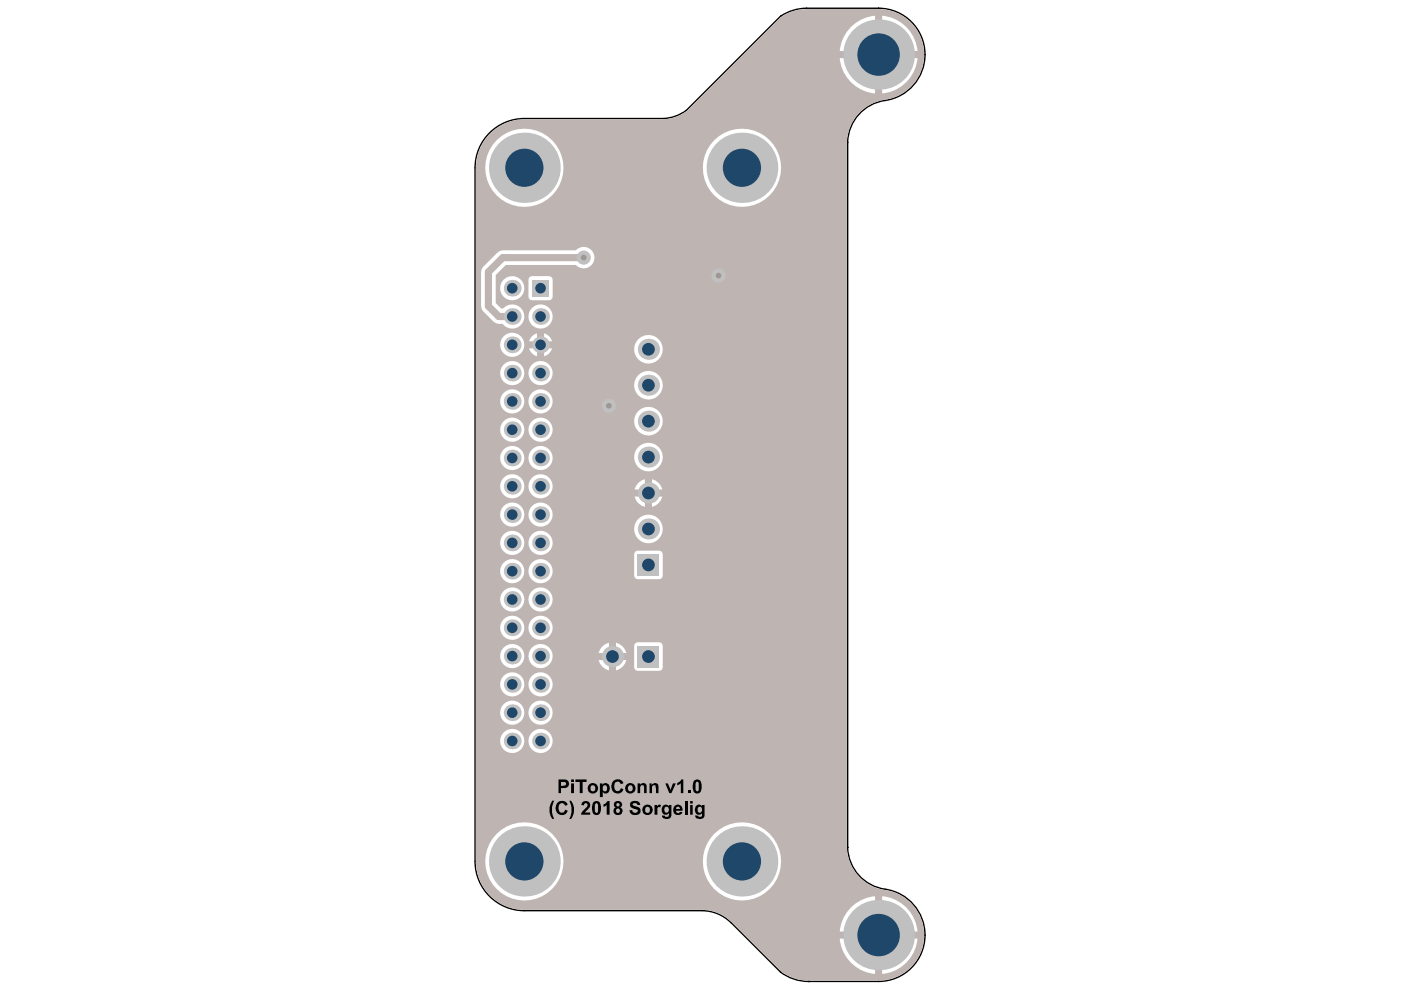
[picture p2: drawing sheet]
<svg xmlns="http://www.w3.org/2000/svg" width="297mm" height="210mm" viewBox="0 0 297 210" stroke-linecap="round" stroke-linejoin="round" font-family="sans-serif">
<g fill="none" stroke="#000" stroke-width=".3">
<path d="M165.5 3.5l-20 19.9M165.5 3.5h.1M171 1.7a10 10 0 0 0-5.5 1.8M171 1.7h.1M171 1.7h15.3M186.3 1.7h.1M186.3 1.7a9.8 9.8 0 0 1 9.8 9.9M196.1 11.6h.1M196.1 11.6a9.8 9.8 0 0 1-8.4 9.7M145.5 23.4l-1.9 1.1-1.5 .4-1.5 .2h-29.4a10.4 10.4 0 0 0-10.5 10.5v147a10.4 10.4 0 0 0 10.5 10.5h37.7a8.7 8.7 0 0 1 6.1 2.6M187.7 21.3a9.2 9.2 0 0 0-8 8.9v149.4M187.7 21.3h.1"/>
<path d="M179.7 179.6a9.2 9.2 0 0 0 7.9 8.9 9.8 9.8 0 0 1 8.5 9.8M179.7 179.6h.1M155 195.6l10.5 10.5M196.1 198.3h.1M196.1 198.3a9.8 9.8 0 0 1-9.8 9.8M165.5 206.1a9.8 9.8 0 0 0 5.9 2M165.5 206.1h.1M171.4 208.1h.1M171.4 208.1h14.9M186.3 208.1h.1"/>
</g>
<g fill="#a6968d">
<circle cx="123.8" cy="54.6" r=".6"/>
<circle cx="152.4" cy="58.4" r=".6"/>
<circle cx="129.1" cy="86" r=".6"/>
</g>
<path d="M103.9 28.3a10.3 10.3 0 0 1 7.3-3h29.4a8.7 8.7 0 0 0 5-1.8l19.8-19.8a9.3 9.3 0 0 1 5.7-1.8h14.8a9.7 9.7 0 0 1 10 9 9.7 9.7 0 0 1-8.6 10.3 9.3 9.3 0 0 0-7.7 9.4v148.7a9.3 9.3 0 0 0 8.4 9.5 9.7 9.7 0 0 1 7.9 10.3 9.7 9.7 0 0 1-9.6 8.8h-14.9a9 9 0 0 1-6.1-2.2l-10.2-10.2a8.8 8.8 0 0 0-6.2-2.6h-37.7a10.3 10.3 0 0 1-10.3-10.3v-147a10.2 10.2 0 0 1 3-7.3zM187 3.3v7.5h7.5a8.2 8.2 0 0 0-7.5-7.5zM180.4 5.7a8.1 8.1 0 0 0-2.4 5.1h7.5v-7.5a8 8 0 0 0-5.1 2.4zM187 12.3v7.5a8.2 8.2 0 0 0 7.5-7.5zM178 12.3a8.2 8.2 0 0 0 7.5 7.5v-7.5zM149 35.6a8.3 8.3 0 0 0 16.6 0 8.3 8.3 0 0 0-16.6 0zM102.9 35.6a8.3 8.3 0 0 0 16.6 0 8.3 8.3 0 0 0-16.6 0zM102.5 56.6l-.4 .5-.1 .6v7.2l.1 .6 2.5 2.7 .6 .3 1.4 .2a2.56 2.56 0 0 0 3.7 .3 2.56 2.56 0 0 0 .1-3.7 2.56 2.56 0 0 0-3.7 .1h-.4l-1.2-1.1v-6l2.1-2.1h14.9a2.28 2.28 0 0 0 3.3 .1 2.28 2.28 0 0 0 0-3.3 2.28 2.28 0 0 0-3.3 .1h-15.5l-.6 .1-.5 .3zM112.3 58.8l-.3 .5v3.6a.78 .78 0 0 0 .8 .8h3.6a.78 .78 0 0 0 .8-.8v-3.6a.78 .78 0 0 0-.8-.8h-3.6zM106 61.1a2.6 2.6 0 0 0 5.2 0 2.6 2.6 0 0 0-5.2 0zM112 67.1a2.6 2.6 0 0 0 5.2 0 2.6 2.6 0 0 0-5.2 0zM115.4 70.7v1.7h1.7a2.48 2.48 0 0 0-1.7-1.7zM112.8 71.3l-.6 1.1h1.7v-1.7zM115.4 73.9v1.7a2.48 2.48 0 0 0 1.7-1.7zM112.2 73.9a2.48 2.48 0 0 0 1.7 1.7v-1.7zM106 73.1a2.6 2.6 0 0 0 5.2 0 2.6 2.6 0 0 0-5.2 0zM134.4 74.1a3 3 0 0 0 6.1 0 3 3 0 0 0-6.1 0zM112 79.1a2.6 2.6 0 0 0 5.2 0 2.6 2.6 0 0 0-5.2 0zM106 79.1a2.6 2.6 0 0 0 5.2 0 2.6 2.6 0 0 0-5.2 0zM134.4 81.7a3 3 0 0 0 6.1 0 3 3 0 0 0-6.1 0zM112 85.1a2.6 2.6 0 0 0 5.2 0 2.6 2.6 0 0 0-5.2 0zM106 85.1a2.6 2.6 0 0 0 5.2 0 2.6 2.6 0 0 0-5.2 0zM134.4 89.3a3 3 0 0 0 6.1 0 3 3 0 0 0-6.1 0zM112 91.1a2.6 2.6 0 0 0 5.2 0 2.6 2.6 0 0 0-5.2 0zM106 91.1a2.6 2.6 0 0 0 5.2 0 2.6 2.6 0 0 0-5.2 0zM112 97.1a2.6 2.6 0 0 0 5.2 0 2.6 2.6 0 0 0-5.2 0zM106 97.1a2.6 2.6 0 0 0 5.2 0 2.6 2.6 0 0 0-5.2 0zM134.4 96.9a3 3 0 0 0 6.1 0 3 3 0 0 0-6.1 0zM138.2 101.6v2.2h2.2a3 3 0 0 0-2.2-2.2zM135.3 102.4l-.5 .6-.3 .8h2.2v-2.2l-.7 .3zM112 103.1a2.6 2.6 0 0 0 5.2 0 2.6 2.6 0 0 0-5.2 0zM106 103.1a2.6 2.6 0 0 0 5.2 0 2.6 2.6 0 0 0-5.2 0zM138.2 105.3v2.2a3 3 0 0 0 2.2-2.2zM134.5 105.3a3 3 0 0 0 2.2 2.2v-2.2zM112 109.1a2.6 2.6 0 0 0 5.2 0 2.6 2.6 0 0 0-5.2 0zM106 109.1a2.6 2.6 0 0 0 5.2 0 2.6 2.6 0 0 0-5.2 0zM134.4 112.2a3 3 0 0 0 6.1 0 3 3 0 0 0-6.1 0zM112 115.1a2.6 2.6 0 0 0 5.2 0 2.6 2.6 0 0 0-5.2 0zM106 115.1a2.6 2.6 0 0 0 5.2 0 2.6 2.6 0 0 0-5.2 0zM134.7 117l-.2 .5v4.5a.78 .78 0 0 0 .7 .8h4.5a.78 .78 0 0 0 .8-.8v-4.5a.78 .78 0 0 0-.8-.8h-4.5zM112 121.1a2.6 2.6 0 0 0 5.2 0 2.6 2.6 0 0 0-5.2 0zM106 121.1a2.6 2.6 0 0 0 5.2 0 2.6 2.6 0 0 0-5.2 0zM112 127.1a2.6 2.6 0 0 0 5.2 0 2.6 2.6 0 0 0-5.2 0zM106 127.1a2.6 2.6 0 0 0 5.2 0 2.6 2.6 0 0 0-5.2 0zM112 133.1a2.6 2.6 0 0 0 5.2 0 2.6 2.6 0 0 0-5.2 0zM106 133.1a2.6 2.6 0 0 0 5.2 0 2.6 2.6 0 0 0-5.2 0zM130.6 136.3v2.2h2.2a3 3 0 0 0-2.2-2.2zM127.7 137.1l-.5 .6-.3 .8h2.2v-2.2l-.8 .3zM112 139.1a2.6 2.6 0 0 0 5.2 0 2.6 2.6 0 0 0-5.2 0zM106 139.1a2.6 2.6 0 0 0 5.2 0 2.6 2.6 0 0 0-5.2 0zM130.6 140v2.1a3 3 0 0 0 2.2-2.1zM126.9 140a3 3 0 0 0 2.2 2.1v-2.1zM134.7 136.4l-.2 .6v4.5a.78 .78 0 0 0 .7 .7h4.5a.78 .78 0 0 0 .8-.7v-4.5a.78 .78 0 0 0-.8-.8h-4.5zM112 145.1a2.6 2.6 0 0 0 5.2 0 2.6 2.6 0 0 0-5.2 0zM106 145.1a2.6 2.6 0 0 0 5.2 0 2.6 2.6 0 0 0-5.2 0zM112 151.1a2.6 2.6 0 0 0 5.2 0 2.6 2.6 0 0 0-5.2 0zM106 151.1a2.6 2.6 0 0 0 5.2 0 2.6 2.6 0 0 0-5.2 0zM112 157.1a2.6 2.6 0 0 0 5.2 0 2.6 2.6 0 0 0-5.2 0zM106 157.1a2.6 2.6 0 0 0 5.2 0 2.6 2.6 0 0 0-5.2 0zM149 182.6a8.3 8.3 0 0 0 16.6 0 8.3 8.3 0 0 0-16.6 0zM102.9 182.6a8.3 8.3 0 0 0 16.6 0 8.3 8.3 0 0 0-16.6 0zM187 190v7.5h7.5a8.2 8.2 0 0 0-7.5-7.5zM180.4 192.4a8.1 8.1 0 0 0-2.4 5.1h7.5v-7.5a8 8 0 0 0-5.1 2.4zM187 199v7.5a8.2 8.2 0 0 0 7.5-7.5zM178 199a8.2 8.2 0 0 0 7.5 7.5v-7.5z" fill="#beb5b2"/>
<path d="M123.8 54.6h-17.2l-3 3.1v7.2l2.1 2.2h2.9" fill="none" stroke="#beb5b2" stroke-width="1.5"/>
<circle cx="123.8" cy="54.6" r="1.5" fill="#c0c0c0"/>
<circle cx="123.8" cy="54.6" r=".6" fill="#a6968d"/>
<circle cx="152.4" cy="58.4" r="1.5" fill="#c0c0c0"/>
<circle cx="152.4" cy="58.4" r=".6" fill="#a6968d"/>
<circle cx="129.1" cy="86" r="1.5" fill="#c0c0c0"/>
<circle cx="129.1" cy="86" r=".6" fill="#a6968d"/>
<circle cx="180.3" cy="11.6" r=".9" fill="#c0c0c0"/>
<circle cx="180.3" cy="11.6" r=".6" fill="#1f4769"/>
<circle cx="186.3" cy="17.6" r=".9" fill="#c0c0c0"/>
<circle cx="186.3" cy="17.6" r=".6" fill="#1f4769"/>
<circle cx="186.3" cy="5.6" r=".9" fill="#c0c0c0"/>
<circle cx="186.3" cy="5.6" r=".6" fill="#1f4769"/>
<circle cx="190.5" cy="202.5" r=".9" fill="#c0c0c0"/>
<circle cx="190.5" cy="202.5" r=".6" fill="#1f4769"/>
<circle cx="190.5" cy="194" r=".9" fill="#c0c0c0"/>
<circle cx="190.5" cy="194" r=".6" fill="#1f4769"/>
<circle cx="192.3" cy="11.6" r=".9" fill="#c0c0c0"/>
<circle cx="192.3" cy="11.6" r=".6" fill="#1f4769"/>
<circle cx="190.5" cy="7.3" r=".9" fill="#c0c0c0"/>
<circle cx="190.5" cy="7.3" r=".6" fill="#1f4769"/>
<circle cx="129.9" cy="139.2" r="2.24" fill="#c0c0c0"/>
<circle cx="129.9" cy="139.2" r="1.35" fill="#1f4769"/>
<circle cx="180.3" cy="198.3" r=".9" fill="#c0c0c0"/>
<circle cx="180.3" cy="198.3" r=".6" fill="#1f4769"/>
<circle cx="186.3" cy="192.3" r=".9" fill="#c0c0c0"/>
<circle cx="186.3" cy="192.3" r=".6" fill="#1f4769"/>
<circle cx="186.3" cy="204.3" r=".9" fill="#c0c0c0"/>
<circle cx="186.3" cy="204.3" r=".6" fill="#1f4769"/>
<circle cx="192.3" cy="198.3" r=".9" fill="#c0c0c0"/>
<circle cx="192.3" cy="198.3" r=".6" fill="#1f4769"/>
<circle cx="190.5" cy="15.8" r=".9" fill="#c0c0c0"/>
<circle cx="190.5" cy="15.8" r=".6" fill="#1f4769"/>
<circle cx="108.6" cy="79.1" r="1.78" fill="#c0c0c0"/>
<circle cx="108.6" cy="79.1" r="1.13" fill="#1f4769"/>
<circle cx="108.6" cy="73.1" r="1.78" fill="#c0c0c0"/>
<circle cx="108.6" cy="73.1" r="1.13" fill="#1f4769"/>
<circle cx="108.6" cy="67.1" r="1.78" fill="#c0c0c0"/>
<circle cx="108.6" cy="67.1" r="1.13" fill="#1f4769"/>
<circle cx="108.6" cy="61.1" r="1.78" fill="#c0c0c0"/>
<circle cx="108.6" cy="61.1" r="1.13" fill="#1f4769"/>
<circle cx="114.6" cy="79.1" r="1.78" fill="#c0c0c0"/>
<circle cx="114.6" cy="79.1" r="1.13" fill="#1f4769"/>
<circle cx="114.6" cy="73.1" r="1.78" fill="#c0c0c0"/>
<circle cx="114.6" cy="73.1" r="1.13" fill="#1f4769"/>
<circle cx="114.6" cy="67.1" r="1.78" fill="#c0c0c0"/>
<circle cx="114.6" cy="67.1" r="1.13" fill="#1f4769"/>
<path d="M112.8 59.3h3.6v3.6h-3.6z" fill-rule="evenodd" fill="#c0c0c0"/>
<circle cx="114.6" cy="61.1" r="1.13" fill="#1f4769"/>
<circle cx="182.1" cy="202.5" r=".9" fill="#c0c0c0"/>
<circle cx="182" cy="202.5" r=".6" fill="#1f4769"/>
<circle cx="182.1" cy="194" r=".9" fill="#c0c0c0"/>
<circle cx="182" cy="194" r=".6" fill="#1f4769"/>
<circle cx="182.1" cy="7.3" r=".9" fill="#c0c0c0"/>
<circle cx="182" cy="7.3" r=".6" fill="#1f4769"/>
<circle cx="108.6" cy="157.1" r="1.78" fill="#c0c0c0"/>
<circle cx="108.6" cy="157.1" r="1.13" fill="#1f4769"/>
<circle cx="108.6" cy="151.1" r="1.78" fill="#c0c0c0"/>
<circle cx="108.6" cy="151.1" r="1.13" fill="#1f4769"/>
<circle cx="108.6" cy="145.1" r="1.78" fill="#c0c0c0"/>
<circle cx="108.6" cy="145.1" r="1.13" fill="#1f4769"/>
<circle cx="108.6" cy="139.1" r="1.78" fill="#c0c0c0"/>
<circle cx="108.6" cy="139.1" r="1.13" fill="#1f4769"/>
<circle cx="108.6" cy="127.1" r="1.78" fill="#c0c0c0"/>
<circle cx="108.6" cy="127.1" r="1.13" fill="#1f4769"/>
<circle cx="108.6" cy="121.1" r="1.78" fill="#c0c0c0"/>
<circle cx="108.6" cy="121.1" r="1.13" fill="#1f4769"/>
<circle cx="108.6" cy="115.1" r="1.78" fill="#c0c0c0"/>
<circle cx="108.6" cy="115.1" r="1.13" fill="#1f4769"/>
<circle cx="108.6" cy="103.1" r="1.78" fill="#c0c0c0"/>
<circle cx="108.6" cy="103.1" r="1.13" fill="#1f4769"/>
<circle cx="108.6" cy="97.1" r="1.78" fill="#c0c0c0"/>
<circle cx="108.6" cy="97.1" r="1.13" fill="#1f4769"/>
<circle cx="108.6" cy="91.1" r="1.78" fill="#c0c0c0"/>
<circle cx="108.6" cy="91.1" r="1.13" fill="#1f4769"/>
<circle cx="114.6" cy="157.1" r="1.78" fill="#c0c0c0"/>
<circle cx="114.6" cy="157.1" r="1.13" fill="#1f4769"/>
<circle cx="114.6" cy="151.1" r="1.78" fill="#c0c0c0"/>
<circle cx="114.6" cy="151.1" r="1.13" fill="#1f4769"/>
<circle cx="114.6" cy="145.1" r="1.78" fill="#c0c0c0"/>
<circle cx="114.6" cy="145.1" r="1.13" fill="#1f4769"/>
<circle cx="114.6" cy="139.1" r="1.78" fill="#c0c0c0"/>
<circle cx="114.6" cy="139.1" r="1.13" fill="#1f4769"/>
<circle cx="114.6" cy="127.1" r="1.78" fill="#c0c0c0"/>
<circle cx="114.6" cy="127.1" r="1.13" fill="#1f4769"/>
<circle cx="114.6" cy="121.1" r="1.78" fill="#c0c0c0"/>
<circle cx="114.6" cy="121.1" r="1.13" fill="#1f4769"/>
<circle cx="114.6" cy="115.1" r="1.78" fill="#c0c0c0"/>
<circle cx="114.6" cy="115.1" r="1.13" fill="#1f4769"/>
<circle cx="114.6" cy="103.1" r="1.78" fill="#c0c0c0"/>
<circle cx="114.6" cy="103.1" r="1.13" fill="#1f4769"/>
<circle cx="114.6" cy="97.1" r="1.78" fill="#c0c0c0"/>
<circle cx="114.6" cy="97.1" r="1.13" fill="#1f4769"/>
<circle cx="114.6" cy="91.1" r="1.78" fill="#c0c0c0"/>
<circle cx="114.6" cy="91.1" r="1.13" fill="#1f4769"/>
<circle cx="182.1" cy="15.8" r=".9" fill="#c0c0c0"/>
<circle cx="182" cy="15.8" r=".6" fill="#1f4769"/>
<circle cx="108.6" cy="133.1" r="1.78" fill="#c0c0c0"/>
<circle cx="108.6" cy="133.1" r="1.13" fill="#1f4769"/>
<circle cx="108.6" cy="109.1" r="1.78" fill="#c0c0c0"/>
<circle cx="108.6" cy="109.1" r="1.13" fill="#1f4769"/>
<circle cx="108.6" cy="85.1" r="1.78" fill="#c0c0c0"/>
<circle cx="108.6" cy="85.1" r="1.13" fill="#1f4769"/>
<circle cx="114.6" cy="133.1" r="1.78" fill="#c0c0c0"/>
<circle cx="114.6" cy="133.1" r="1.13" fill="#1f4769"/>
<circle cx="114.6" cy="109.1" r="1.78" fill="#c0c0c0"/>
<circle cx="114.6" cy="109.1" r="1.13" fill="#1f4769"/>
<circle cx="114.6" cy="85.1" r="1.78" fill="#c0c0c0"/>
<circle cx="114.6" cy="85.1" r="1.13" fill="#1f4769"/>
<circle cx="137.5" cy="104.5" r="2.24" fill="#c0c0c0"/>
<circle cx="137.5" cy="104.5" r="1.35" fill="#1f4769"/>
<circle cx="137.5" cy="74.1" r="2.24" fill="#c0c0c0"/>
<circle cx="137.5" cy="74.1" r="1.35" fill="#1f4769"/>
<circle cx="186.3" cy="198.3" r="7.5" fill="#c0c0c0"/>
<circle cx="186.3" cy="198.3" r="4.5" fill="#1f4769"/>
<path d="M135.2 137h4.5v4.5h-4.5z" fill-rule="evenodd" fill="#c0c0c0"/>
<circle cx="137.5" cy="139.2" r="1.35" fill="#1f4769"/>
<path d="M135.2 117.5h4.5v4.5h-4.5z" fill-rule="evenodd" fill="#c0c0c0"/>
<circle cx="137.5" cy="119.8" r="1.35" fill="#1f4769"/>
<circle cx="137.5" cy="96.9" r="2.24" fill="#c0c0c0"/>
<circle cx="137.5" cy="96.9" r="1.35" fill="#1f4769"/>
<circle cx="137.5" cy="89.3" r="2.24" fill="#c0c0c0"/>
<circle cx="137.5" cy="89.3" r="1.35" fill="#1f4769"/>
<circle cx="137.5" cy="81.7" r="2.24" fill="#c0c0c0"/>
<circle cx="137.5" cy="81.7" r="1.35" fill="#1f4769"/>
<circle cx="111.2" cy="182.6" r="7.5" fill="#c0c0c0"/>
<circle cx="111.2" cy="182.6" r="4.1" fill="#1f4769"/>
<circle cx="111.2" cy="35.6" r="7.5" fill="#c0c0c0"/>
<circle cx="111.2" cy="35.6" r="4.1" fill="#1f4769"/>
<circle cx="157.3" cy="182.6" r="7.5" fill="#c0c0c0"/>
<circle cx="157.3" cy="182.6" r="4.1" fill="#1f4769"/>
<circle cx="137.5" cy="112.2" r="2.24" fill="#c0c0c0"/>
<circle cx="137.5" cy="112.2" r="1.35" fill="#1f4769"/>
<circle cx="157.3" cy="35.6" r="7.5" fill="#c0c0c0"/>
<circle cx="157.3" cy="35.6" r="4.1" fill="#1f4769"/>
<circle cx="186.3" cy="11.6" r="7.5" fill="#c0c0c0"/>
<circle cx="186.3" cy="11.6" r="4.5" fill="#1f4769"/>
<g fill="#000">
<path d="M117 169.8h.5l-.5 1.2v1.4l.5 1.2-.5-.1-.5-1.1v-1.3zM118.2 170.1l.5-.3h.6a1.07 1.07 0 0 1 1 .9l-.5 .1a.72 .72 0 0 0-.9-.4 .72 .72 0 0 0-.5 .9 .92 .92 0 0 0 .8 1.1l.4-.3 .2-.4 .6 .2-.2 .3a1.35 1.35 0 0 1-1.7 .4 1.35 1.35 0 0 1-.6-1.7zM120.7 169.8h.5l.5 1.3-.1 1.5-.5 1h-.4l.5-1.2v-1.3zM122 165.3h2.4v.5h-.9v2.4h-.6v-2.4h-.9zM123.4 170.1h.1a.96 .96 0 0 1 1.5 .1 .96 .96 0 0 1-.3 1.4l-.6 .7h1v.4h-2l.3-.6 .7-.7a.74 .74 0 0 0 .3-1.1l-.5 .1-.1 .4-.6-.1zM127.9 170.5l.5-.1 .4-.6h.4v2.9h-.6v-2l-.7 .4zM130 165.6l.5-.3h1l.6 .6v.2l-.5 .2a.72 .72 0 0 0-.9-.5 .72 .72 0 0 0-.5 .9v.2a.7 .7 0 0 0 .6 .8 .7 .7 0 0 0 .8-.6l.5 .2-.1 .5-.3 .2a1.33 1.33 0 0 1-1.5 0 1.33 1.33 0 0 1-.6-1.4l.1-.5zM133.7 170.1a1.32 1.32 0 0 1 2 .3v.3h-.5a.58 .58 0 0 0-.5-.4 .58 .58 0 0 0-.6 .3l.2 .2 .5 .2a.95 .95 0 0 1 1 1.1 .95 .95 0 0 1-1.3 .7 1.21 1.21 0 0 1-1.1-1l.6-.1a.57 .57 0 0 0 .6 .7 .57 .57 0 0 0 .6-.7l-1.1-.3a.85 .85 0 0 1-.4-1.3zM135.2 166.1h.5v.3l.1-.1a.71 .71 0 0 1 .9-.3 .71 .71 0 0 1 .4 .9v1.3h-.5v-1.1a.46 .46 0 0 0-.5-.6 .46 .46 0 0 0-.4 .7v1h-.5zM138.8 170.7h.5v.3a.52 .52 0 0 1 .8-.3l-.1 .5a.5 .5 0 0 0-.6 .2 .5 .5 0 0 0 0 .6v.7h-.6zM137.7 166.1h.5v.3v-.1a.77 .77 0 0 1 .9-.2 .77 .77 0 0 1 .5 .8v1.3h-.5l-.1-1.2a.4 .4 0 0 0-.4-.5 .4 .4 0 0 0-.4 .5v1.2h-.5zM141.1 166.1h.5l.5 1.5 .6-1.5h.6l-.9 2.1h-.5z"/>
<path d="M143.6 166l.4-.2 .4-.5h.5v2.9h-.6v-2.1l-.7 .4zM145.2 169.8h.5v2.9h-.5zM145.9 167.6h.5v.6h-.5z"/>
<path d="M118.4 165.3h.9a.97 .97 0 0 1 1.3 .9 .97 .97 0 0 1-1.3 .9h-.3v1.1h-.6zM119 165.8v.8h.3a.45 .45 0 0 0 .7-.4 .45 .45 0 0 0-.7-.4z"/>
<path d="M121.1 165.3h.6v.5h-.6zM121.1 166.1h.6v2.1h-.6z"/>
<path d="M124.6 167.1a1.11 1.11 0 0 1 2.2 0 1.11 1.11 0 0 1-2.2 0zM125.3 166.6a.72 .72 0 0 0-.1 .8 .72 .72 0 0 0 .7 .4 .71 .71 0 0 0 .3-.8 .71 .71 0 0 0-.7-.5z"/>
<path d="M125.8 170.1l.2-.1a.96 .96 0 0 1 1.1 .1 .96 .96 0 0 1 .3 1l-.1 .8a.88 .88 0 0 1-.9 .9 .88 .88 0 0 1-.8-1l-.1-.8zM126.2 170.4l-.1 1a.73 .73 0 0 0 .5 1l.2-.4v-.7a.66 .66 0 0 0-.5-1z"/>
<path d="M127.2 166.1h.5v.3l.1-.1a.82 .82 0 0 1 1-.2 .82 .82 0 0 1 .4 .9v.4a.81 .81 0 0 1-.5 .8 .81 .81 0 0 1-.9-.3v1.1h-.6zM127.9 166.6l-.1 .2a.67 .67 0 0 0 0 .7 .67 .67 0 0 0 .7 .3 .85 .85 0 0 0-.2-1.3z"/>
<path d="M130.2 170.1h.1a.83 .83 0 0 1 1.2-.2 .83 .83 0 0 1 .2 1.2l-.2 .1a.89 .89 0 0 1 .3 1.3 .89 .89 0 0 1-1.3 .2l-.1-.1a.82 .82 0 0 1 .1-1.4 .76 .76 0 0 1-.3-1.1zM130.7 170.6a.36 .36 0 0 0 .7 0 .36 .36 0 0 0-.7 0zM130.6 171.7a.45 .45 0 0 0 .2 .5 .45 .45 0 0 0 .6-.1 .44 .44 0 0 0-.2-.6 .44 .44 0 0 0-.6 .2z"/>
<path d="M132.5 167.2a1.11 1.11 0 0 1 2.2 0 1.11 1.11 0 0 1-2.2 0zM133.2 166.7a.6 .6 0 0 0 0 .9 .6 .6 0 0 0 .9-.1v-.2a.58 .58 0 0 0-.3-.7l-.3-.1z"/>
<path d="M136.2 171.7a1.11 1.11 0 0 1 2.2 0 1.11 1.11 0 0 1-2.2 0zM136.9 171.2v.2a.6 .6 0 0 0 0 .8 .6 .6 0 0 0 .8 0 .67 .67 0 0 0 0-.8 .67 .67 0 0 0-.7-.3z"/>
<path d="M140.5 170.8a.83 .83 0 0 1 1.3 .2v-.3h.6v2a1.07 1.07 0 0 1-1.7 .8l-.3-.3v-.3l.6 .1a.44 .44 0 0 0 .5 .2 .44 .44 0 0 0 .3-.5l-.1-.3a.9 .9 0 0 1-1.2 .1 .9 .9 0 0 1-.1-1.2zM141 171.1v.1a.77 .77 0 0 0 .4 1.2 .66 .66 0 0 0 .5-.8 .66 .66 0 0 0-.7-.5z"/>
<path d="M143 170.9a1.02 1.02 0 0 1 1.2-.1 1.02 1.02 0 0 1 .5 1.1h-1.3a.4 .4 0 0 0 .2 .4 .4 .4 0 0 0 .5-.2l.5 .1a1.02 1.02 0 0 1-1.3 .5 1.02 1.02 0 0 1-.5-1.4zM143.4 171.1v.4h.8l-.2-.4z"/>
<path d="M146.3 169.8h.6v.6h-.6zM146.3 170.7h.6v2h-.6z"/>
<path d="M147.5 171a.81 .81 0 0 1 1.3 0v-.3h.6v2a1.01 1.01 0 0 1-.9 1 1.01 1.01 0 0 1-1.1-.7h.7a.27 .27 0 0 0 .1 .2 .27 .27 0 0 0 .3 0l.3-.2v-.6a.89 .89 0 0 1-1.1 .2 .89 .89 0 0 1-.4-1zM148 171.2a.64 .64 0 0 0-.1 .7 .64 .64 0 0 0 .6 .4 .64 .64 0 0 0 .3-.8 .64 .64 0 0 0-.6-.4z"/>
<path d="M147.2 165.5l.2-.1a.96 .96 0 0 1 1 .1 .96 .96 0 0 1 .4 1l-.1 .8a.88 .88 0 0 1-.9 .9 .88 .88 0 0 1-.9-1v-.8zM147.5 165.9v1a.73 .73 0 0 0 .4 .9l.3-.3v-.8a.66 .66 0 0 0-.5-1z"/>
</g>
</svg>
